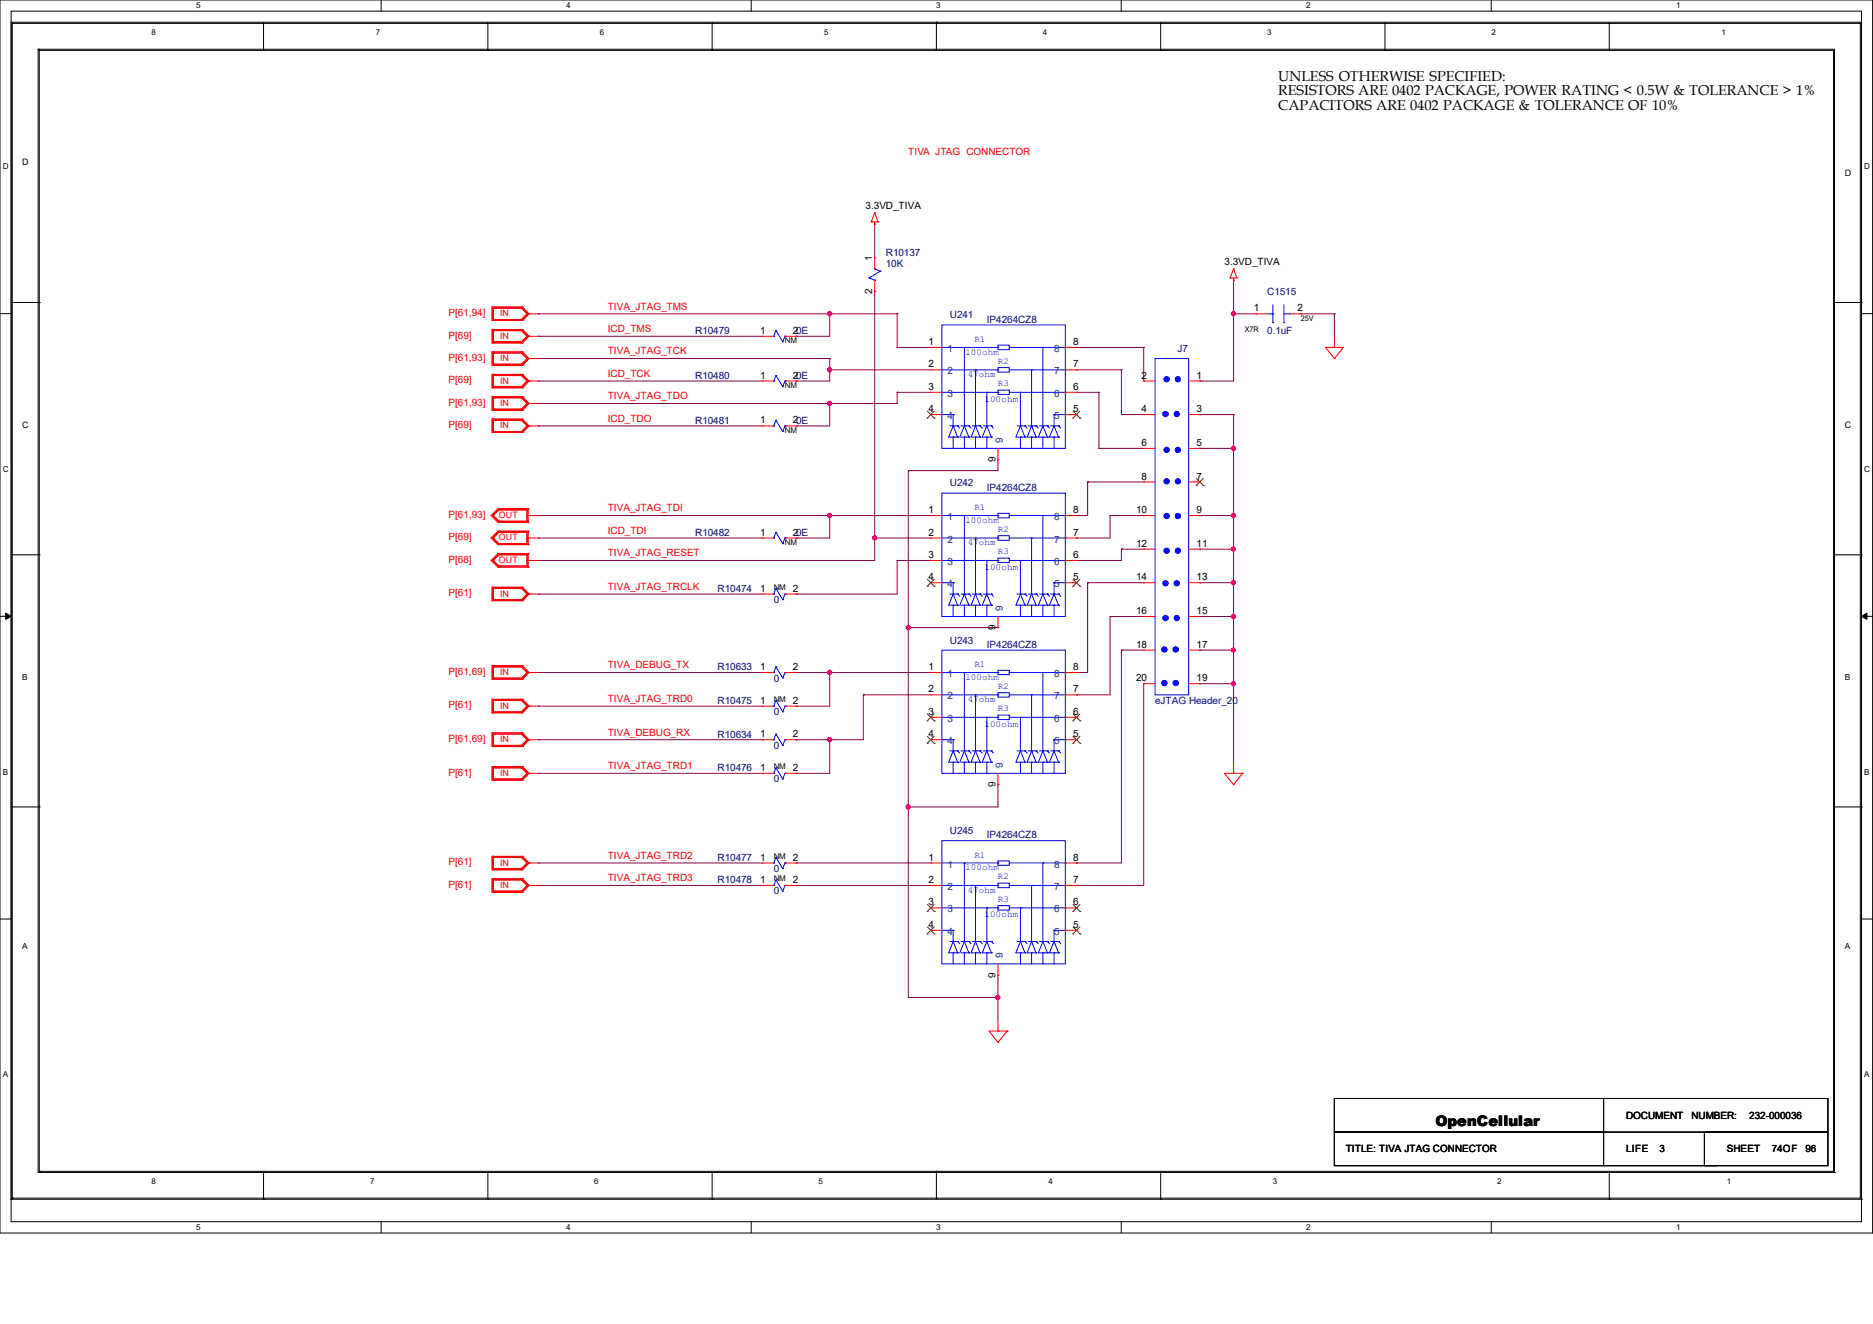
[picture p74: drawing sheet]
<svg xmlns="http://www.w3.org/2000/svg" width="420mm" height="297mm" viewBox="0 0 420 297" stroke-linecap="round" stroke-linejoin="round" font-family="sans-serif">
<defs><g id="words">
<text font-size="3.3" x="321.9" y="252.5">OpenCellular</text>
<g font-size="3.2">
<text x="286.6" y="18.2">UNLESS OTHERWISE SPECIFIED:</text>
<text x="286.6" y="21.4">RESISTORS ARE 0402 PACKAGE, POWER RATING &lt; 0.5W &amp; TOLERANCE &gt; 1%</text>
<text x="286.6" y="24.6">CAPACITORS ARE 0402 PACKAGE &amp; TOLERANCE OF 10%</text>
</g>
<g font-size="2.2" fill="#f00">
<text x="203.7" y="34.7">TIVA JTAG CONNECTOR</text>
<text x="100.6" y="70.9">P[61,94]</text>
<text x="136.3" y="69.5">TIVA_JTAG_TMS</text>
<text x="100.6" y="75.9">P[69]</text>
<text x="136.3" y="74.5">ICD_TMS</text>
<text x="100.6" y="81">P[61,93]</text>
<text x="136.3" y="79.5">TIVA_JTAG_TCK</text>
<text x="100.6" y="86">P[69]</text>
<text x="136.3" y="84.5">ICD_TCK</text>
<text x="136.3" y="89.6">TIVA_JTAG_TDO</text>
<text x="100.6" y="91">P[61,93]</text>
<text x="136.3" y="94.6">ICD_TDO</text>
<text x="100.6" y="96.1">P[69]</text>
<text x="100.6" y="116.2">P[61,93]</text>
<text x="136.3" y="119.8">ICD_TDI</text>
<text x="136.3" y="114.7">TIVA_JTAG_TDI</text>
<text x="100.6" y="121.2">P[69]</text>
<text x="136.3" y="124.8">TIVA_JTAG_RESET</text>
<text x="100.6" y="126.2">P[68]</text>
<text x="100.6" y="133.8">P[61]</text>
<text x="136.3" y="132.3">TIVA_JTAG_TRCLK</text>
<text x="136.3" y="149.9">TIVA_DEBUG_TX</text>
<text x="100.6" y="151.4">P[61,69]</text>
<text x="100.6" y="158.9">P[61]</text>
<text x="136.3" y="157.5">TIVA_JTAG_TRD0</text>
<text x="100.6" y="166.5">P[61,69]</text>
<text x="136.3" y="165">TIVA_DEBUG_RX</text>
<text x="136.3" y="172.6">TIVA_JTAG_TRD1</text>
<text x="100.6" y="174">P[61]</text>
<text x="100.6" y="194.1">P[61]</text>
<text x="136.3" y="192.7">TIVA_JTAG_TRD2</text>
<text x="136.3" y="197.7">TIVA_JTAG_TRD3</text>
<text x="100.6" y="199.2">P[61]</text>
</g>
<g font-size="2.2">
<text x="194.1" y="46.8">3.3VD_TIVA</text>
<text x="195.6" y="58.5" transform="rotate(-90 195.6 58.5)">1</text>
<text x="274.6" y="59.4">3.3VD_TIVA</text>
<text x="195.6" y="65.9" transform="rotate(-90 195.6 65.9)">2</text>
<text x="281.1" y="69.9">1</text>
<text x="291" y="69.9">2</text>
<text x="170.5" y="74.9">1</text>
<text x="177.8" y="74.9">20E</text>
<text x="208.2" y="77.4">1</text>
<text x="240.7" y="77.4">8</text>
<text x="208.2" y="82.4">2</text>
<text x="240.7" y="82.4">7</text>
<text x="170.5" y="84.9">1</text>
<text x="177.8" y="84.9">20E</text>
<text x="208.2" y="87.5">3</text>
<text x="240.7" y="87.5">6</text>
<text x="256" y="84.9">2</text>
<text x="268.3" y="84.9">1</text>
<text x="170.5" y="95">1</text>
<text x="177.8" y="95">20E</text>
<text x="208.2" y="92.5">4</text>
<text x="240.7" y="92.5">5</text>
<text x="256" y="92.5">4</text>
<text x="268.3" y="92.5">3</text>
<text x="256" y="100">6</text>
<text x="268.3" y="100">5</text>
<text x="223.2" y="103.6" transform="rotate(-90 223.2 103.6)">9</text>
<text x="256" y="107.6">8</text>
<text x="268.3" y="107.6">7</text>
<text x="208.2" y="115.1">1</text>
<text x="240.7" y="115.1">8</text>
<text x="254.8" y="115.1">10</text>
<text x="268.3" y="115.1">9</text>
<text x="170.5" y="120.1">1</text>
<text x="177.8" y="120.1">20E</text>
<text x="208.2" y="120.1">2</text>
<text x="208.2" y="125.2">3</text>
<text x="240.7" y="125.2">6</text>
<text x="240.7" y="120.1">7</text>
<text x="254.8" y="122.6">12</text>
<text x="268.3" y="122.6">11</text>
<text x="208.2" y="130.2">4</text>
<text x="240.7" y="130.2">5</text>
<text x="254.8" y="130.2">14</text>
<text x="268.3" y="130.2">13</text>
<text x="170.5" y="132.7">1</text>
<text x="177.8" y="132.7">2</text>
<text x="254.8" y="137.8">16</text>
<text x="268.3" y="137.8">15</text>
<text x="223.2" y="141.3" transform="rotate(-90 223.2 141.3)">9</text>
<text x="254.8" y="145.3">18</text>
<text x="268.3" y="145.3">17</text>
<text x="170.5" y="150.3">1</text>
<text x="177.8" y="150.3">2</text>
<text x="208.2" y="150.3">1</text>
<text x="208.2" y="155.3">2</text>
<text x="240.7" y="155.3">7</text>
<text x="240.7" y="150.3">8</text>
<text x="254.8" y="152.8">20</text>
<text x="268.3" y="152.8">19</text>
<text x="170.5" y="157.9">1</text>
<text x="177.8" y="157.9">2</text>
<text x="208.2" y="160.4">3</text>
<text x="240.7" y="160.4">6</text>
<text x="170.5" y="165.4">1</text>
<text x="177.8" y="165.4">2</text>
<text x="208.2" y="165.4">4</text>
<text x="240.7" y="165.4">5</text>
<text x="170.5" y="172.9">1</text>
<text x="177.8" y="172.9">2</text>
<text x="223.2" y="176.5" transform="rotate(-90 223.2 176.5)">9</text>
<text x="170.5" y="193">1</text>
<text x="177.8" y="193">2</text>
<text x="208.2" y="193">1</text>
<text x="240.7" y="193">8</text>
<text x="170.5" y="198.1">1</text>
<text x="177.8" y="198.1">2</text>
<text x="208.2" y="198.1">2</text>
<text x="208.2" y="203.1">3</text>
<text x="240.7" y="203.1">6</text>
<text x="240.7" y="198.1">7</text>
<text x="208.2" y="208.2">4</text>
<text x="240.7" y="208.2">5</text>
<text x="223.2" y="219.3" transform="rotate(-90 223.2 219.3)">9</text>
<text x="364.6" y="251">DOCUMENT</text>
<text x="379.3" y="251">NUMBER:</text>
<text x="392.3" y="251">232-000036</text>
<text x="301.8" y="258.5">TITLE: TIVA JTAG CONNECTOR</text>
<text x="364.6" y="258.5">LIFE</text>
<text x="372.1" y="258.5">3</text>
<text x="387.2" y="258.5">SHEET</text>
<text x="397.3" y="258.5">74OF</text>
<text x="404.8" y="258.5">96</text>
</g>
<g font-size="2.2" fill="#000080">
<text x="198.6" y="57.3">R10137</text>
<text x="198.6" y="59.9">10K</text>
<text x="213" y="71.4">U241</text>
<text x="284.1" y="66.1">C1515</text>
<text x="155.9" y="74.9">R10479</text>
<text x="221.3" y="72.4">IP4264CZ8</text>
<text x="284.1" y="74.9">0.1uF</text>
<text x="264" y="79">J7</text>
<text x="155.9" y="85">R10480</text>
<text x="155.9" y="95">R10481</text>
<text x="213" y="109.1">U242</text>
<text x="221.3" y="110.2">IP4264CZ8</text>
<text x="155.9" y="120.2">R10482</text>
<text x="160.9" y="132.8">R10474</text>
<text x="173.5" y="135.3">0</text>
<text x="213" y="144.4">U243</text>
<text x="221.3" y="145.3">IP4264CZ8</text>
<text x="160.9" y="150.4">R10633</text>
<text x="173.5" y="152.9">0</text>
<text x="160.9" y="157.9">R10475</text>
<text x="173.5" y="160.4">0</text>
<text x="259" y="157.9">eJTAG Header_20</text>
<text x="160.9" y="165.5">R10634</text>
<text x="173.5" y="168">0</text>
<text x="160.9" y="173">R10476</text>
<text x="173.5" y="175.5">0</text>
<text x="213" y="187.1">U245</text>
<text x="221.3" y="188.1">IP4264CZ8</text>
<text x="160.9" y="193.1">R10477</text>
<text x="173.5" y="195.6">0</text>
<text x="160.9" y="198.2">R10478</text>
<text x="173.5" y="200.7">0</text>
</g>
<g font-size="2.2" fill="#004080">
<text x="212.5" y="79">1</text>
<text x="212.5" y="84">2</text>
<text x="236.4" y="84">7</text>
<text x="236.4" y="79">8</text>
<text x="212.5" y="89">3</text>
<text x="236.4" y="89">6</text>
<text x="212.5" y="94">4</text>
<text x="236.4" y="94">5</text>
<text x="224.8" y="99.3" transform="rotate(-90 224.8 99.3)">9</text>
<text x="212.5" y="116.7">1</text>
<text x="236.4" y="116.7">8</text>
<text x="212.5" y="121.7">2</text>
<text x="236.4" y="121.7">7</text>
<text x="212.5" y="126.7">3</text>
<text x="212.5" y="131.7">4</text>
<text x="236.4" y="131.7">5</text>
<text x="236.4" y="126.7">6</text>
<text x="224.8" y="137" transform="rotate(-90 224.8 137)">9</text>
<text x="212.5" y="151.9">1</text>
<text x="236.4" y="151.9">8</text>
<text x="212.5" y="156.9">2</text>
<text x="212.5" y="161.9">3</text>
<text x="236.4" y="161.9">6</text>
<text x="236.4" y="156.9">7</text>
<text x="212.5" y="167">4</text>
<text x="236.4" y="167">5</text>
<text x="224.8" y="172.2" transform="rotate(-90 224.8 172.2)">9</text>
<text x="212.5" y="194.6">1</text>
<text x="236.4" y="194.6">8</text>
<text x="212.5" y="199.6">2</text>
<text x="236.4" y="199.6">7</text>
<text x="212.5" y="204.7">3</text>
<text x="212.5" y="209.7">4</text>
<text x="236.4" y="209.7">5</text>
<text x="236.4" y="204.7">6</text>
<text x="224.8" y="215" transform="rotate(-90 224.8 215)">9</text>
</g>
<g font-size="2.1" fill="#00f">
<text x="218.5" y="76.8">R1</text>
<text x="216.5" y="79.5">100ohm</text>
<text x="223.8" y="81.6">R2</text>
<text x="217" y="84.6">47ohm</text>
<text x="223.8" y="86.6">R3</text>
<text x="220.8" y="90.1">100ohm</text>
<text x="216.5" y="117.3">100ohm</text>
<text x="218.5" y="114.5">R1</text>
<text x="223.8" y="119.3">R2</text>
<text x="217" y="122.3">47ohm</text>
<text x="223.8" y="124.3">R3</text>
<text x="220.8" y="127.8">100ohm</text>
<text x="218.5" y="149.7">R1</text>
<text x="216.5" y="152.5">100ohm</text>
<text x="223.8" y="154.5">R2</text>
<text x="217" y="157.5">47ohm</text>
<text x="223.8" y="159.5">R3</text>
<text x="220.8" y="163">100ohm</text>
<text x="216.5" y="195.2">100ohm</text>
<text x="218.5" y="192.4">R1</text>
<text x="223.8" y="197.2">R2</text>
<text x="217" y="200.2">47ohm</text>
<text x="223.8" y="202.3">R3</text>
<text x="220.8" y="205.8">100ohm</text>
</g>
<g font-size="2">
<text x="5" y="37">D</text>
<text x="413.6" y="39.5">D</text>
<text x="5" y="96.1">C</text>
<text x="413.6" y="96.1">C</text>
</g>
<g font-size="2" fill="#f00">
<text x="112.1" y="71">IN</text>
<text x="112.1" y="76">IN</text>
<text x="112.1" y="81">IN</text>
<text x="112.1" y="86.1">IN</text>
<text x="112.1" y="91.1">IN</text>
<text x="112.1" y="96.1">IN</text>
<text x="111.9" y="116.2">OUT</text>
<text x="111.9" y="121.2">OUT</text>
<text x="111.9" y="126.3">OUT</text>
<text x="112.1" y="133.8">IN</text>
<text x="112.1" y="151.4">IN</text>
<text x="112.1" y="159">IN</text>
<text x="112.1" y="166.5">IN</text>
<text x="112.1" y="174.1">IN</text>
<text x="112.1" y="194.2">IN</text>
<text x="112.1" y="199.2">IN</text>
</g>
<g font-size="1.9">
<text x="5" y="152.6">B</text>
<text x="413.6" y="152.6">B</text>
<text x="5" y="212.9">A</text>
<text x="413.6" y="212.9">A</text>
</g>
<g font-size="1.8">
<text x="44" y="1.9">5</text>
<text x="127" y="1.9">4</text>
<text x="209.9" y="1.9">3</text>
<text x="292.9" y="1.9">2</text>
<text x="375.9" y="1.9">1</text>
<text x="34" y="7.9">8</text>
<text x="84.2" y="7.9">7</text>
<text x="134.5" y="7.9">6</text>
<text x="184.8" y="7.9">5</text>
<text x="233.8" y="7.9">4</text>
<text x="284.1" y="7.9">3</text>
<text x="334.4" y="7.9">2</text>
<text x="386" y="7.9">1</text>
<text x=".6" y="38">D</text>
<text x="418" y="38">D</text>
<text x="176" y="77">NM</text>
<text x="176" y="87.1">NM</text>
<text x="176" y="97.2">NM</text>
<text x=".6" y="105.9">C</text>
<text x="418" y="105.9">C</text>
<text x="176" y="122.3">NM</text>
<text x="173.5" y="132.3">NM</text>
<text x="173.5" y="157.5">NM</text>
<text x=".6" y="173.8">B</text>
<text x="173.5" y="172.6">NM</text>
<text x="418" y="173.8">B</text>
<text x="173.5" y="192.7">NM</text>
<text x="173.5" y="197.7">NM</text>
<text x=".6" y="241.7">A</text>
<text x="418" y="241.7">A</text>
<text x="34" y="265.6">8</text>
<text x="83" y="265.6">7</text>
<text x="133.3" y="265.6">6</text>
<text x="183.6" y="265.6">5</text>
<text x="235.1" y="265.6">4</text>
<text x="285.4" y="265.6">3</text>
<text x="335.7" y="265.6">2</text>
<text x="387.2" y="265.6">1</text>
<text x="44" y="275.9">5</text>
<text x="127" y="275.9">4</text>
<text x="209.9" y="275.9">3</text>
<text x="292.9" y="275.9">2</text>
<text x="375.9" y="275.9">1</text>
</g>
<g font-size="1.7">
<text x="279.1" y="74.5">X7R</text>
<text x="291.7" y="72">25V</text>
</g>
</g></defs>
<path d="M0 0h419.9v276.6h-419.9zM2.5 2.5h414.9v271.6h-414.9z" fill="none" stroke="#000" stroke-width=".22"/>
<g fill="#fff">
<path d="M44 .3h1v1.9h-1z"/>
<path d="M44 274.3h1v2h-1z"/>
</g>
<path d="M85.5 0v2.5M85.5 274.1v2.5" fill="none" stroke="#000" stroke-width=".22"/>
<g fill="#fff">
<path d="M127 .3h.9v1.9h-.9z"/>
<path d="M127 274.3h.9v2h-.9z"/>
</g>
<path d="M168.4 0v2.5M168.4 274.1v2.5" fill="none" stroke="#000" stroke-width=".22"/>
<g fill="#fff">
<path d="M209.9 .3h1v1.9h-1z"/>
<path d="M209.9 274.3h1v2h-1z"/>
</g>
<path d="M251.4 0v2.5M251.4 274.1v2.5" fill="none" stroke="#000" stroke-width=".22"/>
<g fill="#fff">
<path d="M292.9 .3h1v1.9h-1z"/>
<path d="M292.9 274.3h1v2h-1z"/>
</g>
<path d="M334.4 0v2.5M334.4 274.1v2.5" fill="none" stroke="#000" stroke-width=".22"/>
<g fill="#fff">
<path d="M375.9 .3h1v1.9h-1z"/>
<path d="M375.9 274.3h1v2h-1z"/>
<path d="M.6 36.4h1.3v2h-1.3z"/>
<path d="M418 36.4h1.3v2h-1.3z"/>
<path d="M.6 104.3h1.3v2h-1.3z"/>
<path d="M418 104.3h1.3v2h-1.3z"/>
</g>
<path d="M0 70.4h2.5M417.4 70.4h2.5" fill="none" stroke="#000" stroke-width=".22"/>
<g fill="#fff">
<path d="M.6 172.2h1.2v2h-1.2z"/>
<path d="M418 172.2h1.2v2h-1.2z"/>
</g>
<path d="M0 138.3h2.5M417.4 138.3h2.5" fill="none" stroke="#000" stroke-width=".22"/>
<path d="M1.3 137.5l1.2 .8-1.2 .6zM417.4 138.3l1.2-.8v1.4z" fill="#000" stroke="#000" stroke-width=".22"/>
<g fill="#fff">
<path d="M.6 240.1h1.2v2h-1.2z"/>
<path d="M418 240.1h1.2v2h-1.2z"/>
</g>
<g fill="none" stroke="#000" stroke-width=".22">
<path d="M2.5 5h.1M2.5 5h414.9v264M2.5 5v264M2.8 5.2h.1M2.8 5.2v263.6M2.8 5.2h414.4v263.6M8.6 11h.1M8.6 11v252M8.6 11h402.8v252M8.8 11.3h.1M8.8 11.3h402.3v251.5M8.8 11.3v251.5"/>
<path d="M59.1 11.3h.1M59.1 5v6.3M109.4 11.3h.1M109.4 5v6.3M159.7 11.3h.1M159.7 5v6.3M210 5h.1M210 5v6.3M260.3 11.3h.1M260.3 5v6.3M310.6 11.3h.1M310.6 5v6.3"/>
<path d="M360.8 11.3h.1M360.8 5v6.3M2.5 67.9h6.3M8.8 67.9h.1M411.1 67.9h6.3M417.4 67.9h.1M2.5 124.5h6.3M8.8 124.5h.1M411.1 124.5h6.3M417.4 124.5h.1M2.5 181h6.3M8.8 181h.1"/>
<path d="M411.1 181h6.3M417.4 181h.1M0 206.2h2.5M417.4 206.2h2.5M299.2 246.4h110.7v7.6h-110.7zM299.2 254h60.4v7.5h-60.4zM359.6 246.4h.1M359.6 246.4v7.6M382.2 254h27.7v7.5h-27.7zM2.5 269h.1M2.5 269h414.9M2.8 268.8h.1"/>
<path d="M2.8 268.8h414.4M8.6 263h.1M8.6 263h402.8M8.8 262.8h.1M8.8 262.8h402.3M59.1 269h.1M59.1 262.8v6.2M109.4 269h.1M109.4 262.8v6.2M159.7 269h.1M159.7 262.8v6.2M210 262.8h.1"/>
<path d="M210 262.8v6.2M260.3 269h.1M260.3 262.8v6.2M359.6 261.5h25.1M360.8 269h.1M360.8 262.8v6.2M384.7 261.5h.1M411.1 262.8h.1M411.4 263h.1M417.2 268.8h.1M417.4 269h.1"/>
</g>
<g fill="none" stroke="#800040" stroke-width=".22">
<path d="M196.1 50.3h.1M196.1 50.3v7.5M120.7 70.4h.1M120.7 75.4h.1M120.7 70.4h80.5M120.7 75.4h50.3M178.5 75.4h.1M186.1 70.4h.1M186.1 70.4v5h-7.6M196.1 65.4h.1M196.1 65.4v60.3h-75.4M201.2 77.9h.1"/>
<path d="M201.2 70.4h.1M201.2 77.9h7.5M201.2 70.4v7.5M241.4 77.9h.1M241.4 77.9h15.1M256.5 77.9h.1M256.5 77.9v7.6M276.6 62.9h.1M276.6 70.4h.1M276.6 70.4h5M276.6 62.9v22.6h-7.6M291.7 70.4h.1"/>
<path d="M291.7 70.4h7.5M299.2 70.4h.1M299.2 70.4v5M120.7 85.5h.1M120.7 80.4h.1M120.7 95.5h.1M120.7 90.5h.1M120.7 85.5h50.3M120.7 80.4h65.4M120.7 95.5h50.3M178.5 85.5h.1M178.5 95.5h.1"/>
<path d="M186.1 80.4h.1M186.1 83h.1M186.1 90.5h.1M186.1 80.4v5.1h-7.6M186.1 90.5v5h-7.6M186.1 83h22.6M201.2 88h.1M201.2 88v2.5h-80.5M201.2 88h7.5M241.4 83h.1M241.4 88h.1M241.4 83h10.1"/>
<path d="M241.4 88h5M246.4 88h.1M246.4 88v12.6M251.5 93h.1M251.5 83h.1M251.5 93h5M251.5 83v10M269 85.5h.1M269 93h.1M269 93h7.6M276.6 93h.1M276.6 93v78"/>
<path d="M120.7 115.7h.1M120.7 115.7h88M186.1 115.7h.1M186.1 115.7v5h-7.6M203.7 105.6h.1M203.7 105.6v118.2M223.8 103.1h.1M223.8 103.1v2.5h-20.1M241.4 115.7h.1M243.9 108.1h.1M243.9 108.1v7.6h-2.5M243.9 108.1h12.6"/>
<path d="M246.4 100.6h.1M246.4 100.6h10.1M248.9 115.7h.1M248.9 115.7h7.6M248.9 115.7v5h-7.5M269 100.6h.1M269 115.7h.1M269 100.6h7.6M269 115.7h7.6M276.6 100.6h.1M276.6 115.7h.1M120.7 120.7h.1"/>
<path d="M120.7 125.7h.1M120.7 133.3h.1M120.7 120.7h50.3M120.7 133.3h50.3M178.5 120.7h.1M178.5 133.3h.1M196.1 120.7h.1M196.1 120.7h12.6M201.2 125.7h.1M201.2 125.7v7.6h-22.7M201.2 125.7h7.5M241.4 120.7h.1"/>
<path d="M241.4 125.7h.1M243.9 130.7h.1M243.9 130.7h12.6M243.9 130.7v20.2h-2.5M248.9 138.3h.1M248.9 138.3h7.6M248.9 138.3v17.6h-7.5M251.5 123.2h.1M251.5 123.2h5M251.5 123.2v2.5h-10.1M269 123.2h.1M269 130.7h.1"/>
<path d="M269 138.3h.1M269 123.2h7.6M269 130.7h7.6M269 138.3h7.6M276.6 123.2h.1M276.6 130.7h.1M276.6 138.3h.1M120.7 158.4h.1M120.7 150.9h.1M120.7 158.4h50.3M120.7 150.9h50.3M178.5 158.4h.1"/>
<path d="M178.5 150.9h.1M178.5 150.9h30.2M186.1 150.9h.1M186.1 150.9v7.5h-7.6M193.6 155.9h.1M193.6 155.9v10h-15.1M193.6 155.9h15.1M203.7 140.8h.1M203.7 140.8h20.1M241.4 150.9h.1M241.4 155.9h.1M251.5 145.8h.1"/>
<path d="M251.5 145.8h5M251.5 145.8v47.8h-10.1M256.5 153.4h.1M256.5 153.4v45.2h-15.1M269 145.8h.1M269 153.4h.1M269 145.8h7.6M269 153.4h7.6M276.6 145.8h.1M276.6 153.4h.1M120.7 165.9h.1M120.7 173.5h.1"/>
<path d="M120.7 165.9h50.3M120.7 173.5h50.3M178.5 165.9h.1M178.5 173.5h.1M186.1 165.9h.1M186.1 165.9v7.6h-7.6M223.8 176h.1M223.8 176v5h-20.1M120.7 193.6h.1M120.7 198.6h.1M120.7 193.6h50.3M120.7 198.6h50.3"/>
<path d="M178.5 193.6h.1M178.5 198.6h.1M178.5 193.6h30.2M178.5 198.6h30.2M203.7 181h.1M241.4 198.6h.1M241.4 193.6h.1M223.8 218.7h.1M223.8 218.7v10.1M203.7 223.8h.1M203.7 223.8h20.1M223.8 223.8h.1"/>
</g>
<g fill="#f0f" stroke="#f0f" stroke-width=".22">
<circle cx="186" cy="83" r=".49"/>
<circle cx="186" cy="70.4" r=".49"/>
<circle cx="186" cy="90.5" r=".49"/>
<circle cx="276.6" cy="70.4" r=".48"/>
<circle cx="276.6" cy="115.6" r=".48"/>
<circle cx="276.6" cy="100.5" r=".48"/>
<circle cx="276.6" cy="130.7" r=".48"/>
<circle cx="276.6" cy="123.2" r=".48"/>
<circle cx="276.6" cy="145.8" r=".48"/>
<circle cx="276.6" cy="138.3" r=".48"/>
<circle cx="276.6" cy="153.4" r=".48"/>
<circle cx="203.6" cy="140.8" r=".49"/>
<circle cx="203.6" cy="181" r=".49"/>
<circle cx="186" cy="115.6" r=".49"/>
<circle cx="186" cy="150.8" r=".49"/>
<circle cx="186" cy="165.9" r=".49"/>
<circle cx="223.8" cy="223.8" r=".49"/>
<circle cx="196.1" cy="120.7" r=".49"/>
</g>
<g fill="none" stroke="#f00" stroke-width=".22">
<path d="M195.4 49.8h.1M195.4 49.8h1.5M196.1 50.3h.1M196.1 47.8h.1M196.1 57.8h.1M196.1 49.8v.5M196.1 57.8v2.5M196.1 47.8l-.7 2M196.1 47.8l.8 2M196.9 49.8h.1M110.4 73.9h.1M110.4 76.9h.1"/>
<path d="M110.4 68.9h.1M110.4 71.9h.1M110.4 79h.1M110.4 73.9h6.8M110.4 68.9v3M110.4 73.9v3M110.4 79v3M110.4 76.9h6.8M110.4 68.9h6.8M110.4 71.9h6.8M110.4 79h6.8M110.6 74.2h.1"/>
<path d="M110.6 76.7h.1M110.6 69.1h.1M110.6 71.7h.1M110.6 79.2h.1M110.6 74.2h6.3M110.6 69.1v2.6M110.6 74.2v2.5M110.6 79.2v2.5M110.6 76.7h6.3M110.6 69.1h6.3M110.6 71.7h6.3M110.6 79.2h6.3"/>
<path d="M116.9 74.2h.1M116.9 76.7h.1M116.9 73.9h.1M116.9 76.9h.1M116.9 69.1h.1M116.9 71.7h.1M116.9 68.9h.1M116.9 71.9h.1M116.9 79.2h.1M116.9 79h.1M116.9 74.2l1.3 1.2M116.9 74.2l1.5 1.2"/>
<path d="M116.9 73.9l1.5 1.5M116.9 69.1l1.3 1.3M116.9 69.1l1.5 1.3M116.9 68.9l1.5 1.5M116.9 79.2l1.3 1.2M116.9 79.2l1.5 1.2M116.9 79l1.5 1.4M117.2 73.9h.1M117.2 76.9h.1M117.2 68.9h.1M117.2 71.9h.1M117.2 79h.1"/>
<path d="M117.2 73.9l1.5 1.5M117.2 68.9l1.5 1.5M117.2 79l1.5 1.4M118.2 75.4h.1M118.2 70.4h.1M118.2 75.4h2.5M118.2 75.4l-1.3 1.3M118.2 70.4h2.5M118.2 70.4l-1.3 1.3M118.4 75.4h.1M118.4 70.4h.1M118.4 75.4l-1.5 1.5"/>
<path d="M118.4 75.4l-1.5 1.3M118.4 70.4l-1.5 1.5M118.4 70.4l-1.5 1.3M118.7 75.4h.1M118.7 70.4h.1M118.7 75.4l-1.5 1.5M118.7 70.4l-1.5 1.5M171 75.4h.1M171 75.4h2.5M176 75.4h2.5M178.5 75.4h.1M196.1 65.4h.1"/>
<path d="M196.1 62.9v2.5M208.7 77.9h.1M208.7 77.9h2.5M238.9 77.9h2.5M241.4 77.9h.1M275.8 62.4h.1M275.8 62.4h1.5M276.6 62.9h.1M276.6 60.3h.1M276.6 62.4v.5M276.6 60.3l-.8 2.1M276.6 60.3l.7 2.1"/>
<path d="M277.3 62.4h.1M281.6 70.4h.1M281.6 70.4h2.5M289.2 70.4h2.5M291.7 70.4h.1M297.2 77.9h.1M297.2 77.9l2 2.5M297.2 77.9h4l-2 2.5M299.2 77.9h.1M299.2 75.4v2.5M110.4 84h.1M110.4 87h.1"/>
<path d="M110.4 82h.1M110.4 94h.1M110.4 97h.1M110.4 89h.1M110.4 92h.1M110.4 84v3M110.4 89v3M110.4 94v3M110.4 84h6.8M110.4 87h6.8M110.4 82h6.8M110.4 94h6.8"/>
<path d="M110.4 97h6.8M110.4 89h6.8M110.4 92h6.8M110.6 84.2h.1M110.6 86.7h.1M110.6 81.7h.1M110.6 94.3h.1M110.6 96.8h.1M110.6 89.2h.1M110.6 91.8h.1M110.6 84.2v2.5M110.6 89.2v2.6"/>
<path d="M110.6 94.3v2.5M110.6 84.2h6.3M110.6 86.7h6.3M110.6 81.7h6.3M110.6 94.3h6.3M110.6 96.8h6.3M110.6 89.2h6.3M110.6 91.8h6.3M116.9 84.2h.1M116.9 86.7h.1M116.9 84h.1M116.9 87h.1"/>
<path d="M116.9 81.7h.1M116.9 82h.1M116.9 94.3h.1M116.9 96.8h.1M116.9 94h.1M116.9 97h.1M116.9 89.2h.1M116.9 91.8h.1M116.9 89h.1M116.9 92h.1M116.9 84.2l1.3 1.3M116.9 84.2l1.5 1.3"/>
<path d="M116.9 84l1.5 1.5M116.9 94.3l1.3 1.2M116.9 94.3l1.5 1.2M116.9 94l1.5 1.5M116.9 89.2l1.3 1.3M116.9 89.2l1.5 1.3M116.9 89l1.5 1.5M117.2 84h.1M117.2 87h.1M117.2 82h.1M117.2 94h.1M117.2 97h.1"/>
<path d="M117.2 89h.1M117.2 92h.1M117.2 84l1.5 1.5M117.2 94l1.5 1.5M117.2 89l1.5 1.5M118.2 85.5h.1M118.2 80.4h.1M118.2 95.5h.1M118.2 90.5h.1M118.2 85.5h2.5M118.2 85.5l-1.3 1.2M118.2 80.4h2.5"/>
<path d="M118.2 80.4l-1.3 1.3M118.2 95.5h2.5M118.2 95.5l-1.3 1.3M118.2 90.5h2.5M118.2 90.5l-1.3 1.3M118.4 85.5h.1M118.4 80.4h.1M118.4 95.5h.1M118.4 90.5h.1M118.4 85.5l-1.5 1.5M118.4 85.5l-1.5 1.2M118.4 80.4l-1.5 1.6"/>
<path d="M118.4 80.4l-1.5 1.3M118.4 95.5l-1.5 1.5M118.4 95.5l-1.5 1.3M118.4 90.5l-1.5 1.5M118.4 90.5l-1.5 1.3M118.7 85.5h.1M118.7 80.4h.1M118.7 95.5h.1M118.7 90.5h.1M118.7 85.5l-1.5 1.5M118.7 80.4l-1.5 1.6M118.7 95.5l-1.5 1.5"/>
<path d="M118.7 90.5l-1.5 1.5M171 95.5h.1M171 85.5h.1M171 85.5h2.5M171 95.5h2.5M176 85.5h2.5M176 95.5h2.5M178.5 95.5h.1M178.5 85.5h.1M208.7 83h.1M208.7 88h.1M208.7 93h.1"/>
<path d="M208.7 83h2.5M208.7 88h2.5M208.7 93h2.5M238.9 83h2.5M238.9 88h2.5M238.9 93h2.5M241.4 93h.1M241.4 88h.1M241.4 83h.1M256.5 85.5h.1M256.5 93h.1M256.5 85.5h2.5"/>
<path d="M256.5 93h2.5M266.5 85.5h2.5M266.5 93h2.5M269 85.5h.1M269 93h.1M299.2 80.4h.1M110.1 115.7h.1M110.1 115.7l1.5 1.5M110.4 115.7h.1M110.4 115.7l1.5 1.5M110.4 115.7l1.5 1.2M110.6 115.7h.1"/>
<path d="M110.6 115.7l1.3 1.2M111.6 119.2h.1M111.6 114.1h.1M111.6 117.2h.1M111.6 119.2h6.8M111.6 119.2l-1.5 1.5M111.6 114.1h6.8M111.6 117.2h6.8M111.6 114.1l-1.5 1.6M111.9 119.4h.1M111.9 119.2h.1M111.9 114.4h.1"/>
<path d="M111.9 116.9h.1M111.9 114.1h.1M111.9 117.2h.1M111.9 119.4l-1.3 1.3M111.9 119.4h6.3M111.9 119.4l-1.5 1.3M111.9 119.2l-1.5 1.5M111.9 114.4l-1.3 1.3M111.9 114.4h6.3M111.9 116.9h6.3M111.9 114.4l-1.5 1.3M111.9 114.1l-1.5 1.6"/>
<path d="M118.2 119.4h.1M118.2 115.7h.1M118.2 114.4h.1M118.2 116.9h.1M118.2 114.4v2.5M118.2 119.4v2.6M118.2 115.7h2.5M118.4 119.2h.1M118.4 114.1h.1M118.4 117.2h.1M118.4 114.1v3.1M118.4 119.2v3"/>
<path d="M208.7 115.7h.1M208.7 115.7h2.5M223.8 103.1h.1M223.8 100.6v2.5M238.9 115.7h2.5M241.4 115.7h.1M256.5 100.6h.1M256.5 108.1h.1M256.5 115.7h.1M256.5 115.7h2.5M256.5 100.6h2.5M256.5 108.1h2.5"/>
<path d="M266.5 115.7h2.5M266.5 100.6h2.5M266.5 108.1h2.5M269 100.6h.1M269 108.1h.1M269 115.7h.1M110.1 120.7h.1M110.1 125.7h.1M110.1 120.7l1.5 1.5M110.1 125.7l1.5 1.5M110.4 120.7h.1M110.4 125.7h.1"/>
<path d="M110.4 131.7h.1M110.4 134.7h.1M110.4 131.7v3M110.4 120.7l1.5 1.5M110.4 120.7l1.5 1.3M110.4 125.7l1.5 1.5M110.4 125.7l1.5 1.3M110.4 131.7h6.8M110.4 134.7h6.8M110.6 120.7h.1M110.6 125.7h.1M110.6 132h.1"/>
<path d="M110.6 134.5h.1M110.6 132v2.5M110.6 120.7l1.3 1.3M110.6 125.7l1.3 1.3M110.6 132h6.3M110.6 134.5h6.3M111.6 122.2h.1M111.6 124.2h.1M111.6 127.2h.1M111.6 122.2h6.8M111.6 124.2h6.8M111.6 127.2h6.8"/>
<path d="M111.6 124.2l-1.5 1.5M111.9 122h.1M111.9 122.2h.1M111.9 124.5h.1M111.9 127h.1M111.9 124.2h.1M111.9 127.2h.1M111.9 122h6.3M111.9 124.5l-1.3 1.2M111.9 124.5h6.3M111.9 127h6.3M111.9 124.5l-1.5 1.2"/>
<path d="M111.9 124.2l-1.5 1.5M116.9 132h.1M116.9 134.5h.1M116.9 131.7h.1M116.9 134.7h.1M116.9 132l1.3 1.3M116.9 132l1.5 1.3M116.9 131.7l1.5 1.6M117.2 131.7h.1M117.2 134.7h.1M117.2 131.7l1.5 1.6M118.2 120.7h.1"/>
<path d="M118.2 122h.1M118.2 125.7h.1M118.2 124.5h.1M118.2 127h.1M118.2 133.3h.1M118.2 120.7h2.5M118.2 124.5v2.5M118.2 125.7h2.5M118.2 133.3h2.5M118.2 133.3l-1.3 1.2M118.4 122.2h.1M118.4 124.2h.1"/>
<path d="M118.4 127.2h.1M118.4 133.3h.1M118.4 124.2v3M118.4 133.3l-1.5 1.4M118.4 133.3l-1.5 1.2M118.7 133.3h.1M118.7 133.3l-1.5 1.4M171 120.7h.1M171 133.3h.1M171 120.7h2.5M171 133.3h2.5M176 120.7h2.5"/>
<path d="M176 133.3h2.5M178.5 120.7h.1M178.5 133.3h.1M208.7 120.7h.1M208.7 125.7h.1M208.7 130.7h.1M208.7 120.7h2.5M208.7 125.7h2.5M208.7 130.7h2.5M223.8 138.3v2.5M238.9 120.7h2.5M238.9 125.7h2.5"/>
<path d="M238.9 130.7h2.5M241.4 130.7h.1M241.4 125.7h.1M241.4 120.7h.1M256.5 123.2h.1M256.5 130.7h.1M256.5 138.3h.1M256.5 130.7h2.5M256.5 123.2h2.5M256.5 138.3h2.5M266.5 130.7h2.5M266.5 123.2h2.5"/>
<path d="M266.5 138.3h2.5M269 123.2h.1M269 130.7h.1M269 138.3h.1M110.4 149.4h.1M110.4 152.4h.1M110.4 156.9h.1M110.4 159.9h.1M110.4 149.4v3M110.4 156.9v3M110.4 149.4h6.8M110.4 152.4h6.8"/>
<path d="M110.4 156.9h6.8M110.4 159.9h6.8M110.6 149.6h.1M110.6 152.1h.1M110.6 157.1h.1M110.6 159.7h.1M110.6 149.6v2.5M110.6 157.1v2.6M110.6 149.6h6.3M110.6 152.1h6.3M110.6 157.1h6.3M110.6 159.7h6.3"/>
<path d="M116.9 149.6h.1M116.9 152.1h.1M116.9 149.4h.1M116.9 152.4h.1M116.9 157.1h.1M116.9 159.7h.1M116.9 156.9h.1M116.9 159.9h.1M116.9 149.6l1.3 1.3M116.9 149.6l1.5 1.3M116.9 149.4l1.5 1.5M116.9 157.1l1.3 1.3"/>
<path d="M116.9 157.1l1.5 1.3M116.9 156.9l1.5 1.5M117.2 149.4h.1M117.2 152.4h.1M117.2 156.9h.1M117.2 159.9h.1M117.2 149.4l1.5 1.5M117.2 156.9l1.5 1.5M118.2 150.9h.1M118.2 158.4h.1M118.2 150.9h2.5M118.2 150.9l-1.3 1.2"/>
<path d="M118.2 158.4h2.5M118.2 158.4l-1.3 1.3M118.4 150.9h.1M118.4 158.4h.1M118.4 150.9l-1.5 1.5M118.4 150.9l-1.5 1.2M118.4 158.4l-1.5 1.5M118.4 158.4l-1.5 1.3M118.7 150.9h.1M118.7 158.4h.1M118.7 150.9l-1.5 1.5M118.7 158.4l-1.5 1.5"/>
<path d="M171 150.9h.1M171 158.4h.1M171 150.9h2.5M171 158.4h2.5M176 150.9h2.5M176 158.4h2.5M178.5 150.9h.1M178.5 158.4h.1M208.7 150.9h.1M208.7 155.9h.1M208.7 150.9h2.5M208.7 155.9h2.5"/>
<path d="M223.8 140.8h.1M238.9 150.9h2.5M238.9 155.9h2.5M241.4 155.9h.1M241.4 150.9h.1M256.5 153.4h.1M256.5 145.8h.1M256.5 145.8h2.5M256.5 153.4h2.5M266.5 145.8h2.5M266.5 153.4h2.5M269 145.8h.1"/>
<path d="M269 153.4h.1M110.4 164.4h.1M110.4 167.5h.1M110.4 172h.1M110.4 175h.1M110.4 164.4v3.1M110.4 172v3M110.4 164.4h6.8M110.4 167.5h6.8M110.4 172h6.8M110.4 175h6.8M110.6 164.7h.1"/>
<path d="M110.6 167.2h.1M110.6 172.3h.1M110.6 174.8h.1M110.6 164.7v2.5M110.6 172.3v2.5M110.6 164.7h6.3M110.6 167.2h6.3M110.6 172.3h6.3M110.6 174.8h6.3M116.9 164.7h.1M116.9 167.2h.1M116.9 164.4h.1"/>
<path d="M116.9 167.5h.1M116.9 172.3h.1M116.9 174.8h.1M116.9 172h.1M116.9 175h.1M116.9 164.7l1.3 1.2M116.9 164.7l1.5 1.2M116.9 164.4l1.5 1.5M116.9 172.3l1.3 1.2M116.9 172.3l1.5 1.2M116.9 172l1.5 1.5M117.2 164.4h.1"/>
<path d="M117.2 167.5h.1M117.2 172h.1M117.2 175h.1M117.2 164.4l1.5 1.5M117.2 172l1.5 1.5M118.2 165.9h.1M118.2 173.5h.1M118.2 173.5h2.5M118.2 165.9h2.5M118.2 165.9l-1.3 1.3M118.2 173.5l-1.3 1.3M118.4 165.9h.1"/>
<path d="M118.4 173.5h.1M118.4 165.9l-1.5 1.6M118.4 165.9l-1.5 1.3M118.4 173.5l-1.5 1.5M118.4 173.5l-1.5 1.3M118.7 165.9h.1M118.7 173.5h.1M118.7 165.9l-1.5 1.6M118.7 173.5l-1.5 1.5M171 165.9h.1M171 173.5h.1M171 173.5h2.5"/>
<path d="M171 165.9h2.5M176 173.5h2.5M176 165.9h2.5M178.5 165.9h.1M178.5 173.5h.1M208.7 160.9h.1M208.7 165.9h.1M208.7 165.9h2.5M208.7 160.9h2.5M223.8 176h.1M223.8 173.5v2.5M238.9 165.9h2.5"/>
<path d="M238.9 160.9h2.5M241.4 165.9h.1M241.4 160.9h.1M276.6 173.5h.1M276.6 176h.1M276.6 171v2.5M278.6 173.5h.1M278.6 173.5l-2 2.5M278.6 173.5h-4l2 2.5M110.4 192.1h.1M110.4 195.1h.1M110.4 197.1h.1"/>
<path d="M110.4 192.1v3M110.4 197.1v3.1M110.4 192.1h6.8M110.4 195.1h6.8M110.4 197.1h6.8M110.6 192.4h.1M110.6 194.9h.1M110.6 197.4h.1M110.6 199.9h.1M110.6 192.4v2.5M110.6 197.4v2.5M110.6 192.4h6.3"/>
<path d="M110.6 194.9h6.3M110.6 197.4h6.3M110.6 199.9h6.3M116.9 192.4h.1M116.9 194.9h.1M116.9 192.1h.1M116.9 195.1h.1M116.9 197.4h.1M116.9 199.9h.1M116.9 197.1h.1M116.9 192.4l1.3 1.2M116.9 192.4l1.5 1.2"/>
<path d="M116.9 192.1l1.5 1.5M116.9 197.4l1.3 1.2M116.9 197.4l1.5 1.2M116.9 197.1l1.5 1.5M117.2 192.1h.1M117.2 195.1h.1M117.2 197.1h.1M117.2 192.1l1.5 1.5M117.2 197.1l1.5 1.5M118.2 193.6h.1M118.2 198.6h.1M118.2 193.6h2.5"/>
<path d="M118.2 193.6l-1.3 1.3M118.2 198.6h2.5M118.2 198.6l-1.3 1.3M118.4 193.6h.1M118.4 198.6h.1M118.4 193.6l-1.5 1.5M118.4 193.6l-1.5 1.3M118.4 198.6l-1.5 1.6M118.4 198.6l-1.5 1.3M118.7 193.6h.1M118.7 198.6h.1M118.7 193.6l-1.5 1.5"/>
<path d="M118.7 198.6l-1.5 1.6M171 193.6h.1M171 198.6h.1M171 193.6h2.5M171 198.6h2.5M176 193.6h2.5M176 198.6h2.5M178.5 193.6h.1M178.5 198.6h.1M208.7 193.6h.1M208.7 198.6h.1M208.7 193.6h2.5"/>
<path d="M208.7 198.6h2.5M238.9 193.6h2.5M238.9 198.6h2.5M241.4 198.6h.1M241.4 193.6h.1M110.4 200.2h.1M110.4 200.2h6.8M116.9 200.2h.1M117.2 200.2h.1M208.7 203.7h.1M208.7 208.7h.1M208.7 203.7h2.5"/>
<path d="M208.7 208.7h2.5M223.8 218.7h.1M223.8 216.2v2.5M238.9 203.7h2.5M238.9 208.7h2.5M241.4 208.7h.1M241.4 203.7h.1M223.8 231.3h.1M223.8 233.8h.1M223.8 228.8v2.5M225.8 231.3h.1M225.8 231.3l-2 2.5"/>
<path d="M225.8 231.3h-4l2 2.5"/>
</g>
<g fill="none" stroke="#00f" stroke-width=".22">
<path d="M173.5 75.4h.1M174 74.2h.1M174 74.2l-.5 1.2M174 74.2l1.5 2.5M175.5 76.7h.1M176 75.4h.1M176 75.4l-.5 1.3M194.9 62.4h.1M194.9 62.4l1.2 .5M196.1 62.9h.1M196.1 60.3h.1M196.1 60.3l1.3 .5"/>
<path d="M197.4 60.8h.1M197.4 60.8l-2.5 1.6M211.2 72.9h27.7v27.7h-27.7zM211.2 77.9h12.6M216.2 77.9h.1M216.2 77.9v17.6M223.8 77.4h2.5v1h-2.5zM223.8 77.9h.1M226.3 77.9h12.6M233.8 77.9h.1M233.8 77.9v17.6M238.9 77.9h.1"/>
<path d="M284.1 70.4h1.3M285.4 70.4h.1M285.4 72.4h.1M285.4 68.4v4M287.9 72.4h.1M287.9 70.4h1.3M287.9 68.4v4M289.2 70.4h.1M173.5 95.5h.1M173.5 85.5h.1M174 94.3h.1M174 84.2h.1"/>
<path d="M174 94.3l-.5 1.2M174 94.3l1.5 2.5M174 84.2l-.5 1.3M174 84.2l1.5 2.5M175.5 96.8h.1M175.5 86.7h.1M176 95.5h.1M176 85.5h.1M176 95.5l-.5 1.3M176 85.5l-.5 1.2M211.2 83h12.6M211.2 88h12.6"/>
<path d="M211.2 93h2.5M213 95.5h1.7M213.7 93h.1M213.7 98h.1M213.7 95.5h.1M213.7 93v2.5M213.7 98v2.6M213.7 95.5l1 2.5M213.7 95.5l-1 2.5h2M214.7 95.5h.1M214.7 98h.1M214.7 95.5l.5 .6"/>
<path d="M215.5 95.5h1.8M215.5 98h1.8M216.2 95.5h.1M216.2 98h.1M216.2 95.5l1.1 2.5M216.2 95.5l-1 2.5M216.2 98v2.6M217.3 98h.1M217.3 95.5h.1M217.3 95.5l.5 .6M218 95.5h1.8M218.7 95.5h.1"/>
<path d="M218.7 83h.1M218.7 98h.1M218.7 95.5l-.9 2.5h2M218.7 95.5l1.1 2.5M218.7 83v12.5M218.7 98v2.6M219.8 98h.1M219.8 95.5h.1M219.8 95.5l.5 .6M220.5 95.5h1.8M221.3 95.5h.1M221.3 88h.1"/>
<path d="M221.3 98h.1M221.3 95.5l-1 2.5h2M221.3 95.5l1 2.5M221.3 88v7.5M221.3 98v2.6M222.3 98h.1M222.3 95.5h.1M222.3 95.5l.5 .6M223.8 82.5h2.5v1h-2.5zM223.8 87.5h2.5v1h-2.5zM223.8 83h.1M223.8 88h.1"/>
<path d="M226.3 83h12.6M226.3 88h12.6M228 95.5h1.8M228.8 95.5h.1M228.8 88h.1M228.8 98h.1M228.8 95.5l-1 2.5h2M228.8 95.5l1 2.5M228.8 88v7.5M228.8 98v2.6M229.8 98h.1M229.8 95.5h.1"/>
<path d="M229.8 95.5l.5 .6M230.6 95.5h1.7M231.3 95.5h.1M231.3 83h.1M231.3 98h.1M231.3 95.5l-1 2.5h2M231.3 95.5l1 2.5M231.3 83v12.5M231.3 98v2.6M232.3 98h.1M232.3 95.5h.1M232.3 95.5l.5 .6"/>
<path d="M233.1 95.5h1.8M233.8 95.5h.1M233.8 98h.1M233.8 95.5l-1 2.5h2.1M233.8 95.5l1.1 2.5M233.8 98v2.6M234.9 98h.1M234.9 95.5h.1M234.9 95.5l.4 .6M235.6 95.5h1.8M236.3 93h.1M236.3 95.5h.1"/>
<path d="M236.3 98h.1M236.3 93h2.6M236.3 95.5l-1 2.5h2.1M236.3 95.5l1.1 2.5M236.3 93v2.5M236.3 98v2.6M237.4 98h.1M237.4 95.5h.1M237.4 95.5l.5 .6M238.9 83h.1M238.9 88h.1M238.9 93h.1"/>
<path d="M259 80.4h7.5v75.5h-7.5zM174 119.4h.1M174 119.4l-.5 1.3M174 119.4l1.5 2.6M211.2 110.6h27.7v27.7h-27.7zM211.2 115.7h12.6M216.2 115.7h.1M216.2 115.7v17.6M223.8 115.1h2.5v1.1h-2.5zM223.8 115.7h.1M226.3 115.7h12.6M233.8 115.7h.1"/>
<path d="M233.8 115.7v17.6M238.9 115.7h.1M173.5 120.7h.1M173.5 133.3h.1M174 132h.1M174 132l-.5 1.3M174 132l1.5 2.5M175.5 122h.1M175.5 134.5h.1M176 120.7h.1M176 133.3h.1M176 120.7l-.5 1.3"/>
<path d="M176 133.3l-.5 1.2M211.2 120.7h12.6M211.2 125.7h12.6M211.2 130.7h2.5M213 133.3h1.7M213.7 130.7h.1M213.7 135.8h.1M213.7 133.3h.1M213.7 130.7v2.6M213.7 135.8v2.5M213.7 133.3l1 2.5M213.7 133.3l-1 2.5h2"/>
<path d="M214.7 133.3h.1M214.7 135.8h.1M214.7 133.3l.5 .5M215.5 133.3h1.8M215.5 135.8h1.8M216.2 133.3h.1M216.2 135.8h.1M216.2 135.8v2.5M216.2 133.3l1.1 2.5M216.2 133.3l-1 2.5M217.3 135.8h.1M217.3 133.3h.1"/>
<path d="M217.3 133.3l.5 .5M218 133.3h1.8M218.7 133.3h.1M218.7 120.7h.1M218.7 135.8h.1M218.7 120.7v12.6M218.7 135.8v2.5M218.7 133.3l-.9 2.5h2M218.7 133.3l1.1 2.5M219.8 135.8h.1M219.8 133.3h.1M219.8 133.3l.5 .5"/>
<path d="M220.5 133.3h1.8M221.3 133.3h.1M221.3 125.7h.1M221.3 135.8h.1M221.3 125.7v7.6M221.3 135.8v2.5M221.3 133.3l-1 2.5h2M221.3 133.3l1 2.5M222.3 135.8h.1M222.3 133.3h.1M222.3 133.3l.5 .5M223.8 120.2h2.5v1h-2.5z"/>
<path d="M223.8 125.2h2.5v1h-2.5zM223.8 120.7h.1M223.8 125.7h.1M226.3 120.7h12.6M226.3 125.7h12.6M228 133.3h1.8M228.8 133.3h.1M228.8 125.7h.1M228.8 135.8h.1M228.8 125.7v7.6M228.8 135.8v2.5M228.8 133.3l-1 2.5h2"/>
<path d="M228.8 133.3l1 2.5M229.8 135.8h.1M229.8 133.3h.1M229.8 133.3l.5 .5M230.6 133.3h1.7M231.3 133.3h.1M231.3 120.7h.1M231.3 135.8h.1M231.3 120.7v12.6M231.3 135.8v2.5M231.3 133.3l-1 2.5h2M231.3 133.3l1 2.5"/>
<path d="M232.3 135.8h.1M232.3 133.3h.1M232.3 133.3l.5 .5M233.1 133.3h1.8M233.8 133.3h.1M233.8 135.8h.1M233.8 135.8v2.5M233.8 133.3l-1 2.5h2.1M233.8 133.3l1.1 2.5M234.9 135.8h.1M234.9 133.3h.1M234.9 133.3l.4 .5"/>
<path d="M235.6 133.3h1.8M236.3 130.7h.1M236.3 133.3h.1M236.3 135.8h.1M236.3 130.7v2.6M236.3 135.8v2.5M236.3 130.7h2.6M236.3 133.3l-1 2.5h2.1M236.3 133.3l1.1 2.5M237.4 135.8h.1M237.4 133.3h.1M237.4 133.3l.5 .5"/>
<path d="M238.9 120.7h.1M238.9 125.7h.1M238.9 130.7h.1M173.5 150.9h.1M173.5 158.4h.1M174 149.6h.1M174 157.1h.1M174 149.6l-.5 1.3M174 149.6l1.5 2.5M174 157.1l-.5 1.3M174 157.1l1.5 2.6M175.5 152.1h.1"/>
<path d="M175.5 159.7h.1M176 150.9h.1M176 158.4h.1M176 150.9l-.5 1.2M176 158.4l-.5 1.3M211.2 145.8h27.7v27.7h-27.7zM211.2 150.9h12.6M211.2 155.9h12.6M216.2 150.9h.1M216.2 150.9v17.5M218.7 155.9h.1M218.7 155.9v12.5"/>
<path d="M223.8 150.4h2.5v.9h-2.5zM223.8 155.4h2.5v1h-2.5zM223.8 150.9h.1M223.8 155.9h.1M226.3 150.9h12.6M226.3 155.9h12.6M231.3 155.9h.1M231.3 155.9v12.5M233.8 150.9h.1M233.8 150.9v17.5M238.9 150.9h.1M238.9 155.9h.1"/>
<path d="M173.5 165.9h.1M173.5 173.5h.1M174 164.7h.1M174 172.3h.1M174 164.7l-.5 1.2M174 164.7l1.5 2.5M174 172.3l-.5 1.2M174 172.3l1.5 2.5M175.5 167.2h.1M175.5 174.8h.1M176 165.9h.1M176 173.5h.1"/>
<path d="M176 165.9l-.5 1.3M176 173.5l-.5 1.3M211.2 160.9h12.6M211.2 165.9h2.5M213 168.4h1.7M213.7 165.9h.1M213.7 171h.1M213.7 168.4h.1M213.7 165.9v2.5M213.7 171v2.5M213.7 168.4l1 2.6M213.7 168.4l-1 2.6h2"/>
<path d="M214.7 168.4h.1M214.7 171h.1M214.7 168.4l.5 .6M215.5 168.4h1.8M215.5 171h1.8M216.2 168.4h.1M216.2 171h.1M216.2 171v2.5M216.2 168.4l1.1 2.6M216.2 168.4l-1 2.6M217.3 171h.1M217.3 168.4h.1"/>
<path d="M217.3 168.4l.5 .6M218 168.4h1.8M218.7 168.4h.1M218.7 171h.1M218.7 171v2.5M218.7 168.4l-.9 2.6h2M218.7 168.4l1.1 2.6M219.8 171h.1M219.8 168.4h.1M219.8 168.4l.5 .6M220.5 168.4h1.8M221.3 168.4h.1"/>
<path d="M221.3 160.9h.1M221.3 171h.1M221.3 160.9v7.5M221.3 171v2.5M221.3 168.4l-1 2.6h2M221.3 168.4l1 2.6M222.3 171h.1M222.3 168.4h.1M222.3 168.4l.5 .6M223.8 160.4h2.5v1h-2.5zM223.8 160.9h.1M226.3 160.9h12.6"/>
<path d="M228 168.4h1.8M228.8 168.4h.1M228.8 160.9h.1M228.8 171h.1M228.8 160.9v7.5M228.8 171v2.5M228.8 168.4l-1 2.6h2M228.8 168.4l1 2.6M229.8 171h.1M229.8 168.4h.1M229.8 168.4l.5 .6M230.6 168.4h1.7"/>
<path d="M231.3 168.4h.1M231.3 171h.1M231.3 171v2.5M231.3 168.4l-1 2.6h2M231.3 168.4l1 2.6M232.3 171h.1M232.3 168.4h.1M232.3 168.4l.5 .6M233.1 168.4h1.8M233.8 168.4h.1M233.8 171h.1M233.8 171v2.5"/>
<path d="M233.8 168.4l-1 2.6h2.1M233.8 168.4l1.1 2.6M234.9 171h.1M234.9 168.4h.1M234.9 168.4l.4 .6M235.6 168.4h1.8M236.3 165.9h.1M236.3 168.4h.1M236.3 171h.1M236.3 165.9v2.5M236.3 171v2.5M236.3 165.9h2.6"/>
<path d="M236.3 168.4l-1 2.6h2.1M236.3 168.4l1.1 2.6M237.4 171h.1M237.4 168.4h.1M237.4 168.4l.5 .6M238.9 160.9h.1M238.9 165.9h.1M173.5 193.6h.1M173.5 198.6h.1M174 192.4h.1M174 197.4h.1M174 192.4l-.5 1.2"/>
<path d="M174 192.4l1.5 2.5M174 197.4l-.5 1.2M174 197.4l1.5 2.5M175.5 194.9h.1M175.5 199.9h.1M176 193.6h.1M176 198.6h.1M176 193.6l-.5 1.3M176 198.6l-.5 1.3M211.2 188.6h27.7v27.6h-27.7zM211.2 193.6h12.6M211.2 198.6h12.6"/>
<path d="M216.2 193.6h.1M216.2 193.6v17.6M218.7 198.6h.1M218.7 198.6v12.6M223.8 193.1h2.5v1h-2.5zM223.8 198.1h2.5v1h-2.5zM223.8 193.6h.1M223.8 198.6h.1M226.3 193.6h12.6M226.3 198.6h12.6M231.3 198.6h.1M231.3 198.6v12.6"/>
<path d="M233.8 193.6h.1M233.8 193.6v17.6M238.9 193.6h.1M238.9 198.6h.1M211.2 203.7h12.6M211.2 208.7h2.5M213 211.2h1.7M213.7 208.7h.1M213.7 213.7h.1M213.7 211.2h.1M213.7 208.7v2.5M213.7 213.7v2.5"/>
<path d="M213.7 211.2l1 2.5M213.7 211.2l-1 2.5h2M214.7 211.2h.1M214.7 213.7h.1M214.7 211.2l.5 .5M215.5 211.2h1.8M215.5 213.7h1.8M216.2 211.2h.1M216.2 213.7h.1M216.2 213.7v2.5M216.2 211.2l1.1 2.5M216.2 211.2l-1 2.5"/>
<path d="M217.3 213.7h.1M217.3 211.2h.1M217.3 211.2l.5 .5M218 211.2h1.8M218.7 211.2h.1M218.7 213.7h.1M218.7 213.7v2.5M218.7 211.2l-.9 2.5h2M218.7 211.2l1.1 2.5M219.8 213.7h.1M219.8 211.2h.1M219.8 211.2l.5 .5"/>
<path d="M220.5 211.2h1.8M221.3 211.2h.1M221.3 203.7h.1M221.3 213.7h.1M221.3 203.7v7.5M221.3 213.7v2.5M221.3 211.2l-1 2.5h2M221.3 211.2l1 2.5M222.3 213.7h.1M222.3 211.2h.1M222.3 211.2l.5 .5M223.8 203.2h2.5v1h-2.5z"/>
<path d="M223.8 203.7h.1M226.3 203.7h12.6M228 211.2h1.8M228.8 211.2h.1M228.8 203.7h.1M228.8 213.7h.1M228.8 203.7v7.5M228.8 213.7v2.5M228.8 211.2l-1 2.5h2M228.8 211.2l1 2.5M229.8 213.7h.1M229.8 211.2h.1"/>
<path d="M229.8 211.2l.5 .5M230.6 211.2h1.7M231.3 211.2h.1M231.3 213.7h.1M231.3 213.7v2.5M231.3 211.2l-1 2.5h2M231.3 211.2l1 2.5M232.3 213.7h.1M232.3 211.2h.1M232.3 211.2l.5 .5M233.1 211.2h1.8M233.8 211.2h.1"/>
<path d="M233.8 213.7h.1M233.8 213.7v2.5M233.8 211.2l-1 2.5h2.1M233.8 211.2l1.1 2.5M234.9 213.7h.1M234.9 211.2h.1M234.9 211.2l.4 .5M235.6 211.2h1.8M236.3 208.7h.1M236.3 211.2h.1M236.3 213.7h.1M236.3 208.7v2.5"/>
<path d="M236.3 213.7v2.5M236.3 208.7h2.6M236.3 211.2l-1 2.5h2.1M236.3 211.2l1.1 2.5M237.4 213.7h.1M237.4 211.2h.1M237.4 211.2l.5 .5M238.9 203.7h.1M238.9 208.7h.1"/>
</g>
<g fill="none" stroke="#804000" stroke-width=".22">
<path d="M207.9 93.8h.1M207.9 92.2l1.6 1.6M209.5 92.2l-1.6 1.6M209.5 93.8h.1M240.6 93.8h.1M240.6 92.2l1.6 1.6M242.1 92.2l-1.5 1.6M242.2 93.8h.1M268.2 108.9h.1M268.3 107.4l1.5 1.5M269.8 107.4l-1.6 1.5M269.8 108.9h.1"/>
<path d="M207.9 131.5h.1M207.9 130l1.6 1.5M209.5 130l-1.6 1.5M209.5 131.5h.1M240.6 131.5h.1M240.6 130l1.6 1.5M242.1 130l-1.5 1.5M242.2 131.5h.1M207.9 161.7h.1M207.9 166.8h.1M207.9 160.1l1.6 1.6M207.9 165.2l1.6 1.6"/>
<path d="M209.5 160.1l-1.6 1.6M209.5 165.2l-1.6 1.6M209.5 161.7h.1M209.5 166.8h.1M240.6 166.8h.1M240.6 161.7h.1M240.6 165.2l1.6 1.6M240.6 160.1l1.6 1.6M242.1 165.2l-1.5 1.6M242.1 160.1l-1.5 1.6M242.2 166.8h.1M242.2 161.7h.1"/>
<path d="M207.9 204.5h.1M207.9 209.5h.1M207.9 202.9l1.6 1.6M207.9 207.9l1.6 1.6M209.5 202.9l-1.6 1.6M209.5 207.9l-1.6 1.6M209.5 204.5h.1M209.5 209.5h.1M240.6 209.5h.1M240.6 204.5h.1M240.6 207.9l1.6 1.6M240.6 202.9l1.6 1.6"/>
<path d="M242.1 207.9l-1.5 1.6M242.1 202.9l-1.5 1.6M242.2 209.5h.1M242.2 204.5h.1"/>
</g>
<g fill="#00f" stroke="#00f" stroke-width=".22">
<circle cx="263.6" cy="153.2" r=".61"/>
<circle cx="261.1" cy="153.2" r=".61"/>
<circle cx="261.1" cy="145.7" r=".61"/>
<circle cx="263.6" cy="145.7" r=".61"/>
<circle cx="261.4" cy="138.6" r=".61"/>
<circle cx="263.9" cy="138.6" r=".59"/>
<circle cx="261.4" cy="130.9" r=".61"/>
<circle cx="263.9" cy="130.9" r=".59"/>
<circle cx="261.6" cy="123.6" r=".61"/>
<circle cx="264.1" cy="123.5" r=".59"/>
<circle cx="261.6" cy="115.8" r=".61"/>
<circle cx="264.1" cy="115.8" r=".59"/>
<circle cx="261.6" cy="108" r=".61"/>
<circle cx="264.1" cy="108" r=".59"/>
<circle cx="261.6" cy="100.9" r=".61"/>
<circle cx="264.1" cy="100.9" r=".59"/>
<circle cx="261.4" cy="92.9" r=".61"/>
<circle cx="263.9" cy="92.9" r=".59"/>
<circle cx="261.6" cy="85.1" r=".61"/>
<circle cx="264.1" cy="85.1" r=".59"/>
</g>
<use href="#words"/>
</svg>
